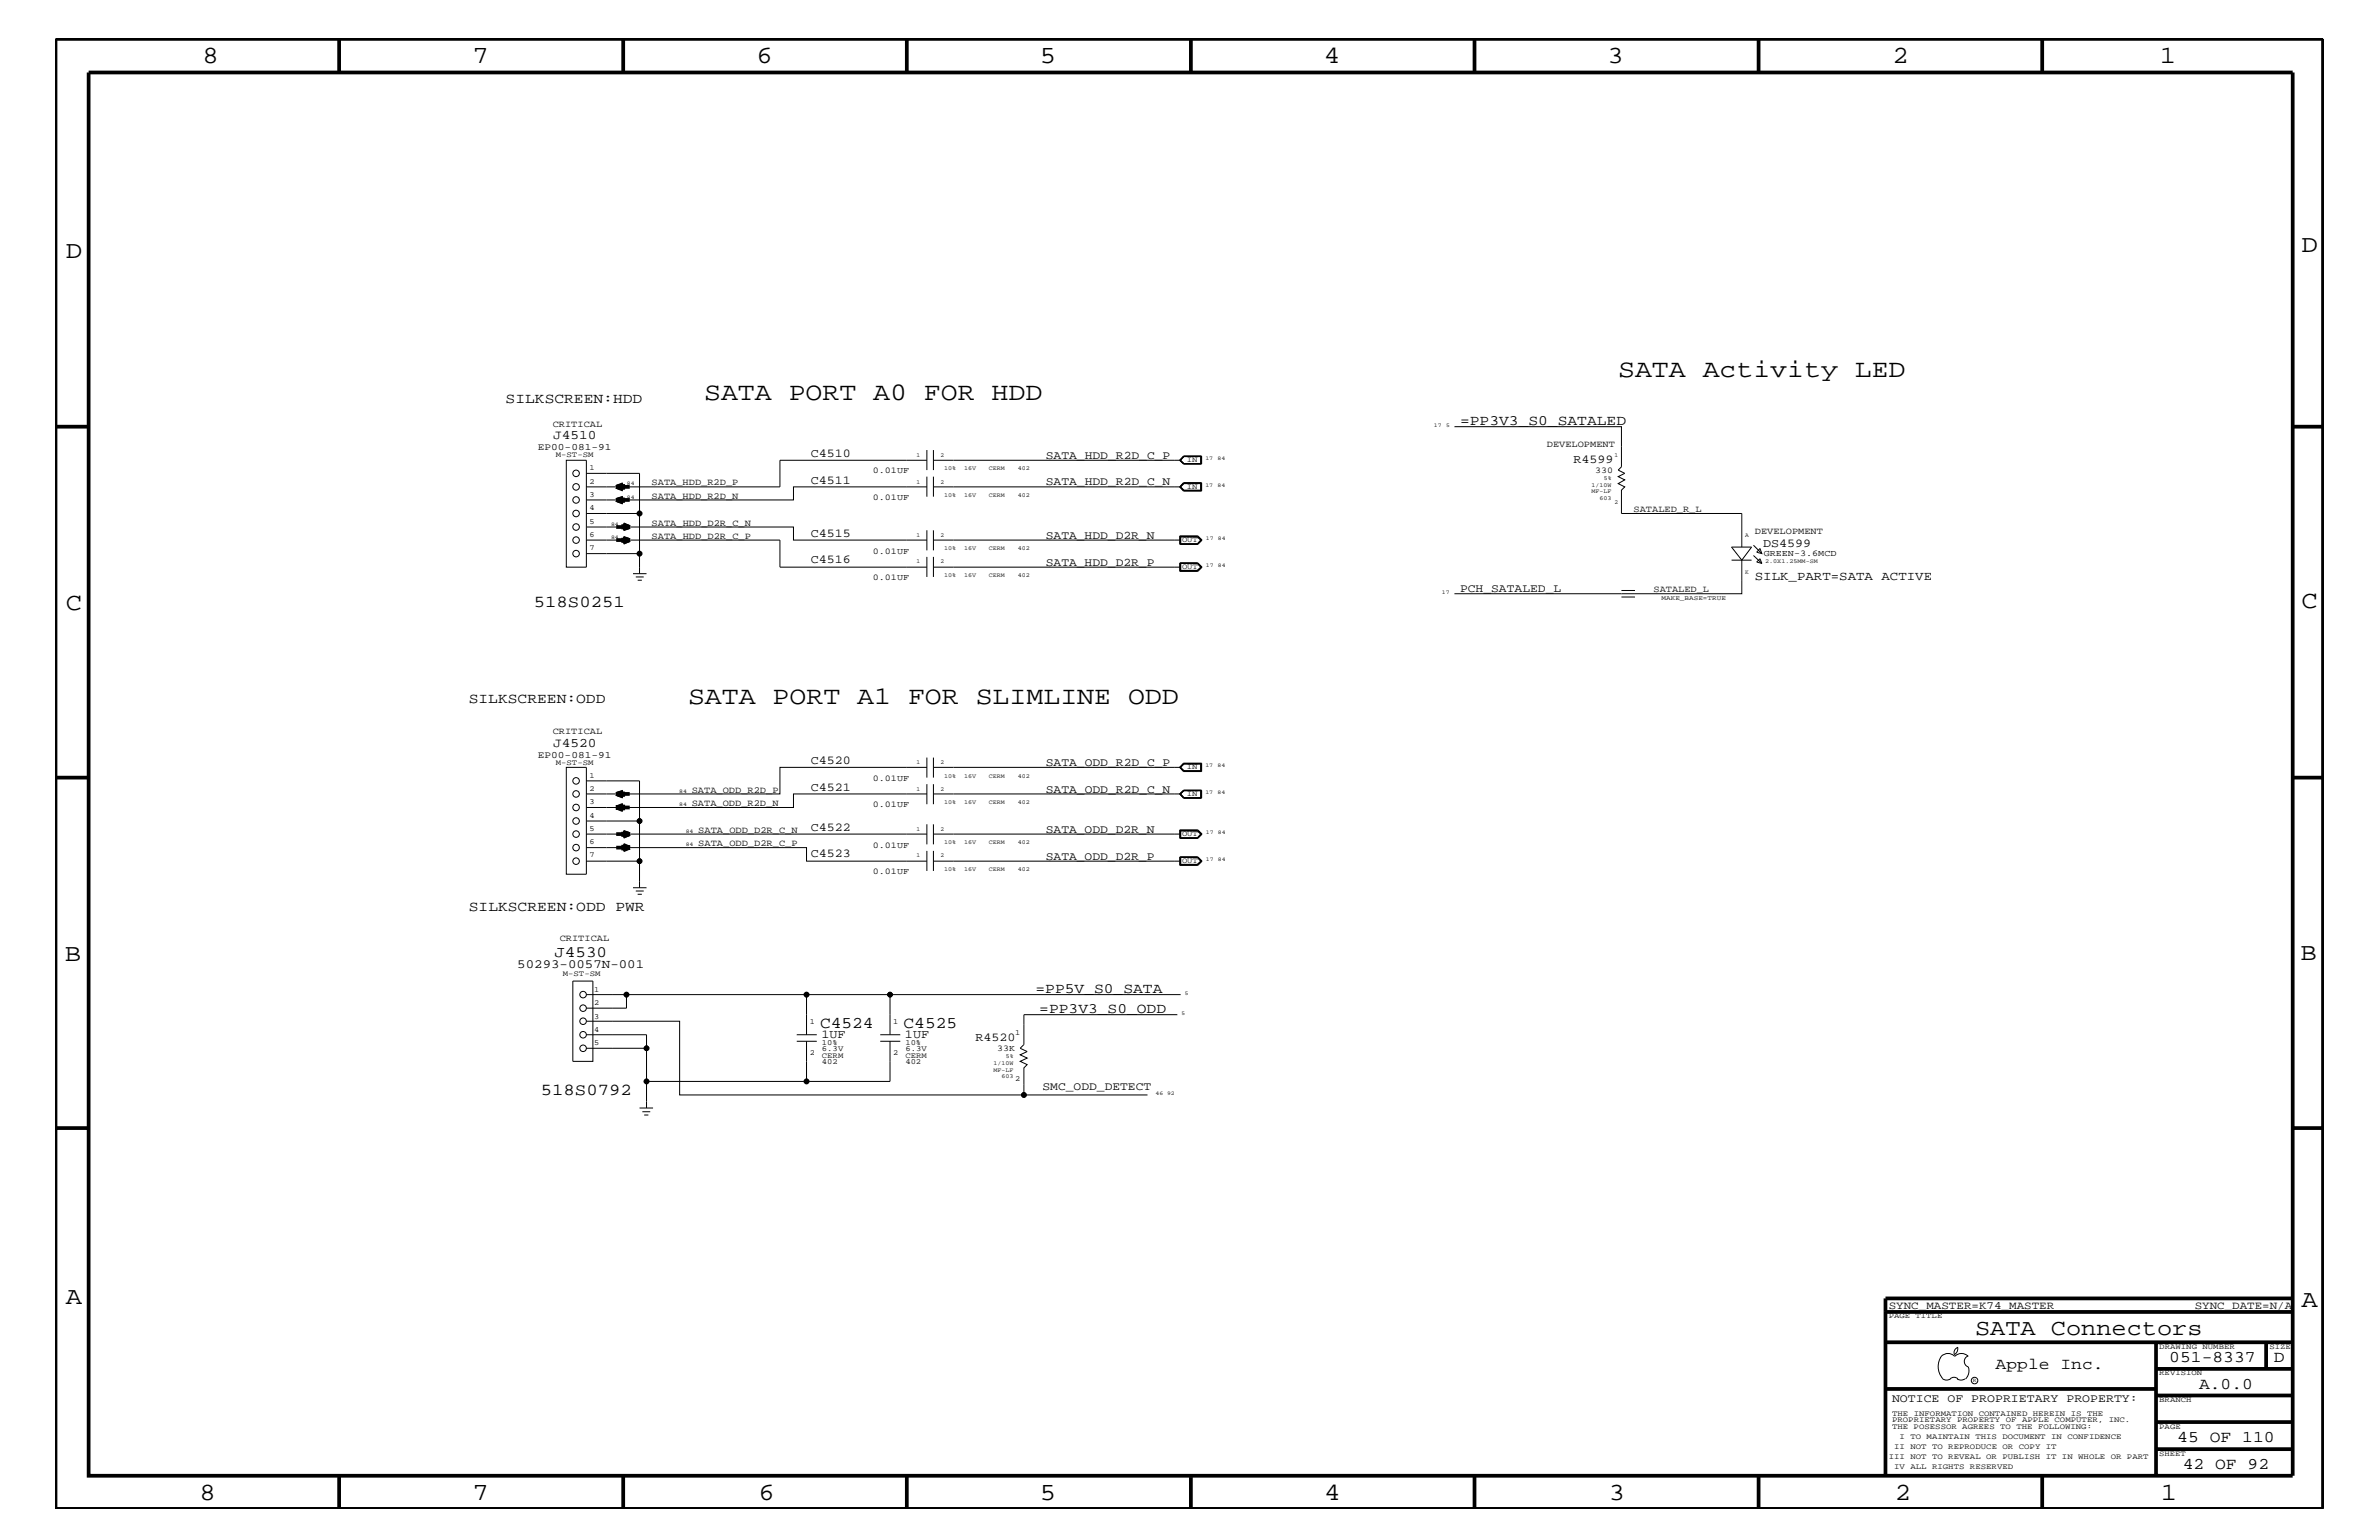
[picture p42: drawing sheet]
<svg xmlns="http://www.w3.org/2000/svg" width="432mm" height="279mm" viewBox="0 0 432 279" stroke-linecap="round" stroke-linejoin="round" font-family="sans-serif">
<defs><g id="words">
<g font-size="4.6">
<text x="293.7" y="68.4">SATA Activity LED</text>
<text x="127.8" y="72.6">SATA PORT A0 FOR HDD</text>
<text x="124.9" y="127.7">SATA PORT A1 FOR SLIMLINE ODD</text>
</g>
<g font-size="4.5">
<text x="36.7" y="11.5">8</text>
<text x="85.8" y="11.5">7</text>
<text x="137.3" y="11.5">6</text>
<text x="188.7" y="11.5">5</text>
<text x="240.3" y="11.5">4</text>
<text x="291.8" y="11.5">3</text>
<text x="343.5" y="11.5">2</text>
<text x="392" y="11.5">1</text>
<text x="11.9" y="46.8">D</text>
<text x="417.7" y="45.7">D</text>
<text x="11.9" y="110.6">C</text>
<text x="417.7" y="110.3">C</text>
<text x="11.8" y="174.3">B</text>
<text x="417.6" y="174.2">B</text>
<text x="11.9" y="236.7">A</text>
<text x="417.7" y="237.1">A</text>
<text x="36.2" y="272.1">8</text>
<text x="85.8" y="272.1">7</text>
<text x="137.7" y="272.1">6</text>
<text x="188.7" y="272.1">5</text>
<text x="240.4" y="272.1">4</text>
<text x="292" y="272.1">3</text>
<text x="343.9" y="272.1">2</text>
<text x="392.2" y="272.1">1</text>
</g>
<text font-size="4.1" x="358.5" y="242.3">SATA Connectors</text>
<g font-size="3">
<text x="96.9" y="110.2">518S0251</text>
<text x="148.8" y="186.5">C4524</text>
<text x="164" y="186.5">C4525</text>
<text x="98.2" y="198.7">518S0792</text>
<text x="362.2" y="248.4">Apple Inc.</text>
<text x="393.7" y="247.1">051-8337</text>
<text x="399.2" y="252">A.0.0</text>
<text x="412.7" y="247.1">D</text>
<text x="395.2" y="261.6">45 OF 110</text>
<text x="396.2" y="266.6">42 OF 92</text>
</g>
<text font-size="2.9" x="100.6" y="173.7">J4530</text>
<g font-size="2.6">
<text x="91.8" y="73.1">SILKSCREEN:HDD</text>
<text x="265" y="77.2">=PP3V3_S0_SATALED</text>
<text x="85.1" y="127.6">SILKSCREEN:ODD</text>
<text x="85.1" y="165.2">SILKSCREEN:ODD PWR</text>
<text x="188" y="180.2">=PP5V_S0_SATA</text>
<text x="188.6" y="183.8">=PP3V3_S0_ODD</text>
</g>
<g font-size="2.4">
<text x="100.4" y="79.7">J4510</text>
<text x="100.4" y="135.5">J4520</text>
</g>
<g font-size="2.3">
<text x="318.5" y="105.3">SILK_PART=SATA ACTIVE</text>
<text x="93.9" y="175.6">50293-0057N-001</text>
</g>
<g font-size="2.2">
<text x="147.2" y="82.8">C4510</text>
<text x="285.6" y="83.9">R4599</text>
<text x="147.2" y="87.7">C4511</text>
<text x="147.2" y="97.4">C4515</text>
<text x="320" y="99.3">DS4599</text>
<text x="147.2" y="102.2">C4516</text>
<text x="147.2" y="143.5">C4521</text>
<text x="147.2" y="138.6">C4520</text>
<text x="147.2" y="155.6">C4523</text>
<text x="147.2" y="150.7">C4522</text>
<text x="149.1" y="188.3">1UF</text>
<text x="164.3" y="188.3">1UF</text>
<text x="177" y="188.8">R4520</text>
</g>
<g font-size="2.1">
<text x="189.8" y="83.3">SATA_HDD_R2D_C_P</text>
<text x="189.8" y="88.1">SATA_HDD_R2D_C_N</text>
<text x="189.8" y="97.7">SATA_HDD_D2R_N</text>
<text x="189.8" y="102.6">SATA_HDD_D2R_P</text>
<text x="265" y="107.5">PCH_SATALED_L</text>
<text x="189.8" y="139">SATA_ODD_R2D_C_P</text>
<text x="189.8" y="143.9">SATA_ODD_R2D_C_N</text>
<text x="189.8" y="151.1">SATA_ODD_D2R_N</text>
<text x="189.8" y="156">SATA_ODD_D2R_P</text>
<text x="189.2" y="197.8">SMC_ODD_DETECT</text>
<text x="343.4" y="254.4">NOTICE OF PROPRIETARY PROPERTY:</text>
</g>
<g font-size="2">
<text x="342.8" y="237.4">SYNC_MASTER=K74_MASTER</text>
<text x="398.4" y="237.4">SYNC_DATE=N/A</text>
</g>
<g font-size="1.8">
<text x="97.6" y="81.6">EP00-081-91</text>
<text x="97.6" y="137.4">EP00-081-91</text>
</g>
<g font-size="1.7">
<text x="100.3" y="77.4">CRITICAL</text>
<text x="280.8" y="81.1">DEVELOPMENT</text>
<text x="118.3" y="88.1">SATA_HDD_R2D_P</text>
<text x="118.3" y="95.4">SATA_HDD_D2R_C_N</text>
<text x="118.3" y="90.5">SATA_HDD_R2D_N</text>
<text x="296.5" y="92.9">SATALED_R_L</text>
<text x="118.3" y="97.7">SATA_HDD_D2R_C_P</text>
<text x="318.5" y="96.8">DEVELOPMENT</text>
<text x="300.1" y="107.5">SATALED_L</text>
<text x="100.3" y="133.2">CRITICAL</text>
<text x="125.6" y="143.9">SATA_ODD_R2D_P</text>
<text x="125.6" y="146.2">SATA_ODD_R2D_N</text>
<text x="126.7" y="151.1">SATA_ODD_D2R_C_N</text>
<text x="126.7" y="153.5">SATA_ODD_D2R_C_P</text>
<text x="101.6" y="170.7">CRITICAL</text>
</g>
<g font-size="1.6">
<text x="158.4" y="85.9">0.01UF</text>
<text x="289.6" y="85.8">330</text>
<text x="158.4" y="90.7">0.01UF</text>
<text x="158.4" y="100.4">0.01UF</text>
<text x="320.1" y="101">GREEN-3.6MCD</text>
<text x="158.4" y="105.3">0.01UF</text>
<text x="158.4" y="141.7">0.01UF</text>
<text x="158.4" y="146.5">0.01UF</text>
<text x="158.4" y="153.8">0.01UF</text>
<text x="158.4" y="158.6">0.01UF</text>
<text x="181" y="190.6">33K</text>
</g>
<g font-size="1.4">
<text x="100.9" y="83">M-ST-SM</text>
<text x="215.4" y="83.8">IN</text>
<text x="107" y="87.7">2</text>
<text x="107" y="85.3">1</text>
<text x="215.4" y="88.7">IN</text>
<text x="107" y="95">5</text>
<text x="107" y="92.6">4</text>
<text x="107" y="90.1">3</text>
<text x="107" y="99.9">7</text>
<text x="107" y="97.4">6</text>
<text x="214.5" y="98.4">OUT</text>
<text x="214.5" y="103.2">OUT</text>
<text x="100.9" y="138.7">M-ST-SM</text>
<text x="107" y="143.5">2</text>
<text x="107" y="141.1">1</text>
<text x="215.4" y="139.6">IN</text>
<text x="107" y="148.4">4</text>
<text x="107" y="145.9">3</text>
<text x="215.4" y="144.5">IN</text>
<text x="107" y="155.6">7</text>
<text x="107" y="153.2">6</text>
<text x="107" y="150.7">5</text>
<text x="214.5" y="151.8">OUT</text>
<text x="214.5" y="156.6">OUT</text>
<text x="102.2" y="177.1">M-ST-SM</text>
<text x="107.9" y="179.9">1</text>
<text x="107.9" y="184.9">3</text>
<text x="107.9" y="182.4">2</text>
<text x="147" y="185.9">1</text>
<text x="162.1" y="185.9">1</text>
<text x="107.9" y="189.7">5</text>
<text x="107.9" y="187.2">4</text>
<text x="147" y="191.4">2</text>
<text x="149.2" y="189.5">10%</text>
<text x="149.2" y="190.6">6.3V</text>
<text x="149.2" y="191.9">CERM</text>
<text x="162.1" y="191.4">2</text>
<text x="164.3" y="190.6">6.3V</text>
<text x="164.3" y="191.9">CERM</text>
<text x="164.3" y="189.5">10%</text>
<text x="184.2" y="187.7">1</text>
<text x="149.2" y="193.1">402</text>
<text x="164.3" y="193.1">402</text>
<text x="184.2" y="196.2">2</text>
<text x="342.8" y="239.2">PAGE TITLE</text>
<text x="391.9" y="244.7">DRAWING NUMBER</text>
<text x="411.9" y="244.7">SIZE</text>
<text x="391.9" y="249.5">REVISION</text>
<text x="343.4" y="256.8">THE INFORMATION CONTAINED HEREIN IS THE</text>
<text x="391.9" y="254.4">BRANCH</text>
<text x="343.4" y="259.3">THE POSESSOR AGREES TO THE FOLLOWING:</text>
<text x="343.4" y="258">PROPRIETARY PROPERTY OF APPLE COMPUTER, INC.</text>
<text x="343.8" y="262.9">II NOT TO REPRODUCE OR COPY IT</text>
<text x="344.8" y="261.1">I TO MAINTAIN THIS DOCUMENT IN CONFIDENCE</text>
<text x="391.9" y="259.3">PAGE</text>
<text x="342.8" y="264.7">III NOT TO REVEAL OR PUBLISH IT IN WHOLE OR PART</text>
<text x="343.8" y="266.6">IV ALL RIGHTS RESERVED</text>
<text x="391.9" y="264.1">SHEET</text>
</g>
<text font-size="1.2" x="301.6" y="108.9">MAKE_BASE=TRUE</text>
<g font-size="1.1">
<text x="166.4" y="82.8">1</text>
<text x="170.7" y="82.8">2</text>
<text x="293" y="82.8">1</text>
<text x="166.4" y="87.7">1</text>
<text x="170.7" y="87.7">2</text>
<text x="171.4" y="85.3">10%</text>
<text x="175" y="85.3">16V</text>
<text x="179.5" y="85.3">CERM</text>
<text x="184.7" y="85.3">402</text>
<text x="288.9" y="88.3">1/10W</text>
<text x="288.9" y="89.5">MF-LF</text>
<text x="291.1" y="87.1">5%</text>
<text x="171.4" y="90.1">10%</text>
<text x="175" y="90.1">16V</text>
<text x="179.5" y="90.1">CERM</text>
<text x="184.7" y="90.1">402</text>
<text x="290.3" y="90.7">603</text>
<text x="293" y="91.4">2</text>
<text x="166.4" y="97.4">1</text>
<text x="170.7" y="97.4">2</text>
<text x="171.4" y="99.9">10%</text>
<text x="175" y="99.9">16V</text>
<text x="179.5" y="99.9">CERM</text>
<text x="184.7" y="99.9">402</text>
<text x="316.7" y="97.4">A</text>
<text x="166.4" y="102.2">1</text>
<text x="170.7" y="102.2">2</text>
<text x="171.4" y="104.7">10%</text>
<text x="175" y="104.7">16V</text>
<text x="179.5" y="104.7">CERM</text>
<text x="184.7" y="104.7">402</text>
<text x="316.7" y="104.1">K</text>
<text x="320.4" y="102.2">2.0X1.25MM-SM</text>
<text x="166.4" y="143.5">1</text>
<text x="166.4" y="138.6">1</text>
<text x="170.7" y="143.5">2</text>
<text x="170.7" y="138.6">2</text>
<text x="171.4" y="141.1">10%</text>
<text x="175" y="141.1">16V</text>
<text x="179.5" y="141.1">CERM</text>
<text x="184.7" y="141.1">402</text>
<text x="171.4" y="145.9">10%</text>
<text x="175" y="145.9">16V</text>
<text x="179.5" y="145.9">CERM</text>
<text x="184.7" y="145.9">402</text>
<text x="166.4" y="155.6">1</text>
<text x="166.4" y="150.7">1</text>
<text x="170.7" y="155.6">2</text>
<text x="170.7" y="150.7">2</text>
<text x="171.4" y="153.2">10%</text>
<text x="175" y="153.2">16V</text>
<text x="179.5" y="153.2">CERM</text>
<text x="184.7" y="153.2">402</text>
<text x="171.4" y="158">10%</text>
<text x="175" y="158">16V</text>
<text x="179.5" y="158">CERM</text>
<text x="184.7" y="158">402</text>
<text x="182.5" y="192">5%</text>
<text x="180.3" y="193.2">1/10W</text>
<text x="180.3" y="194.4">MF-LF</text>
<text x="181.8" y="195.6">603</text>
</g>
<g font-size="1">
<text x="260.3" y="77.4">17</text>
<text x="262.5" y="77.4">5</text>
<text x="218.8" y="83.5">17</text>
<text x="221" y="83.5">84</text>
<text x="113.8" y="88.1">84</text>
<text x="218.8" y="88.3">17</text>
<text x="221" y="88.3">84</text>
<text x="110.9" y="95.4">84</text>
<text x="113.8" y="90.5">84</text>
<text x="110.9" y="97.7">84</text>
<text x="218.9" y="98">17</text>
<text x="221.1" y="98">84</text>
<text x="218.9" y="102.9">17</text>
<text x="221.1" y="102.9">84</text>
<text x="261.7" y="107.7">17</text>
<text x="123.3" y="143.9">84</text>
<text x="218.8" y="139.2">17</text>
<text x="221" y="139.2">84</text>
<text x="123.3" y="146.2">84</text>
<text x="218.8" y="144">17</text>
<text x="221" y="144">84</text>
<text x="124.5" y="151.1">84</text>
<text x="124.5" y="153.5">84</text>
<text x="218.9" y="151.3">17</text>
<text x="221.1" y="151.3">84</text>
<text x="218.9" y="156.2">17</text>
<text x="221.1" y="156.2">84</text>
<text x="214.5" y="184.1">5</text>
<text x="215.1" y="180.5">5</text>
<text x="209.7" y="198.7">46 92</text>
<text x="358.1" y="250.7">R</text>
</g>
</g></defs>
<g fill="none" stroke="#000" stroke-width=".18">
<path d="M264 77.4h30.3v7.3l-.6 .6 1.2 .6-1.2 .6 1.2 .6-1.2 .6 1.2 .6-.6 .6v4.3h21.8v6.1M102.8 83.5h3.6v19.4h-3.6zM106.4 95.6h37.6v2.4h24.2M106.4 98h35.2v4.9h26.6M106.4 93.2h9.7M106.4 85.9h9.7v18.2M168.2 88.3h-24.2v2.4h-37.6M168.2 81.6v3.7M168.2 86.5v3.6M168.2 96.2v3.7M168.2 83.5h-26.6v4.8h-35.2M169.4 81.6v3.7"/>
<path d="M169.4 86.5v3.6M169.4 96.2v3.7M169.4 98h44.9M169.4 88.3h44.9M169.4 83.5h44.9M214.1 97.2h3.3l.8 .8-.8 .7h-3.3zM214.1 83.5l.8 .7M214.1 88.3l.8 .7M214.2 98.7v-1.4h3.1l.8 .7-.8 .7M214.3 88.3l.6-.6h3v1.2h-3zM214.8 82.7h3.3v1.5h-3.3l-.7-.7zM214.8 87.6h3.3v1.5h-3.3l-.7-.8z"/>
<path d="M214.9 82.8l-.6 .7 .6 .6M214.9 84.1h3.1M214.9 87.7h3.1v1.3h-3.1M214.9 82.7l-.8 .8M214.9 82.8l-.7 .7 .7 .6M214.9 82.8h3.1M214.9 87.7l-.8 .6M214.9 87.7l-.7 .6 .7 .7M217.3 97.4h-3v1.3h3M217.3 97.4l.7 .6-.7 .7M217.3 97.4l.6 .6-.6 .7M217.9 82.8v1.3"/>
<path d="M218 82.7v1.5M318.3 98.9l1.5 1.5M319.4 99.5l.4 .9-.9-.2zM106.4 100.4h9.7M114.9 104.1h2.4M115.4 104.7h1.4M115.7 105.3h.8M168.2 101v3.7M169.4 101v3.7M169.4 102.9h44.9M214.1 102.1h3.3l.8 .8-.8 .8h-3.3zM214.2 102.1v1.5h3.1l.8-.7-.8-.8"/>
<path d="M217.3 102.2h-3v1.3h3M217.3 102.2l.7 .7-.7 .6M217.3 102.2l.6 .7-.6 .6M294.3 108.3h2.5M294.3 107.1h2.5M314.3 101.6h3.6M316.1 101.6l1.8-2.3h-3.6l1.8 2.3v6.1h-52.1M318.3 100.8l1.5 1.4M318.9 102l.5-.6 .4 .8zM102.8 139.2h3.6v19.4h-3.6zM168.2 139.2h-26.6v4.8h-35.2M168.2 137.4v3.7"/>
<path d="M169.4 137.4v3.7M169.4 139.2h44.9M214.1 139.2l.8 .7M214.3 139.2l.6-.6h3v1.2h-3zM214.8 138.5h3.3v1.5h-3.3l-.7-.8zM214.9 138.5h3.1v1.4h-3.1M214.9 138.5l-.8 .7M214.9 138.5l-.7 .7 .7 .7M106.4 153.8h40v2.4h21.8M106.4 156.2h9.7M106.4 151.3h61.8M106.4 149h9.7"/>
<path d="M106.4 141.7h9.7v19.4M168.2 144h-24.2v2.5h-37.6M168.2 142.3v3.6M168.2 149.5v3.7M168.2 154.4v3.6M169.4 156.2h44.9M169.4 142.3v3.6M169.4 149.5v3.7M169.4 154.4v3.6M169.4 144h44.9M169.4 151.3h44.9M214.1 150.6h3.3l.8 .7-.8 .8h-3.3z"/>
<path d="M214.1 155.5h3.3l.8 .7-.8 .8h-3.3zM214.1 144l.8 .8M214.2 155.5v1.4h3.1l.8-.7-.8-.7M214.2 152.1v-1.4h3.1l.8 .6-.8 .8M214.8 143.4h3.3v1.4h-3.3l-.7-.8zM214.9 143.5l-.6 .5 .6 .7M214.9 144.7h3.1M214.9 143.4l-.8 .6M214.9 143.5l-.7 .5 .7 .7M214.9 143.5h3.1M217.3 155.6h-3v1.2h3M217.3 155.6l.7 .6-.7 .6"/>
<path d="M217.3 150.7h-3v1.3h3M217.3 155.6l.6 .6-.6 .6M217.3 150.7l.7 .6-.7 .7M217.3 150.7l.6 .6-.6 .7M217.9 143.5v1.2M218 143.4v1.4M104 178h3.6v14.6h-3.6zM114.9 161.1h2.4M115.4 161.7h1.4M115.7 162.2h.8M106.4 180.5h40v7.2M106.4 185.3h17v13.4h84.9"/>
<path d="M106.4 187.7h10.9v2.5h-10.9M113.7 180.5v2.4h-7.3M117.3 190.2v6M144.6 188.9h3.7M144.6 187.7h3.7M146.4 188.9v7.3h15.1v-7.3M146.4 196.2h-29.1v4.8M146.4 180.5h67.9M159.8 188.9h3.6M159.8 187.7h3.6M161.5 180.5v7.2M213.7 184.1h-27.9v5.4l-.6 .7 1.2 .6-1.2 .6 1.2 .6-1.2 .6 1.2 .6-.6 .5v5"/>
<path d="M116.1 201h2.4M116.6 201.7h1.4M116.9 202.3h.8M352.3 246.1a1.69 1.69 0 0 1 2.5 0 1.72 1.72 0 0 1 2.4 0M352.4 246a3.2 3.2 0 0 0 .4 4.3l.8 .1 .4-.2M354 250.2l.7-.3 .7 .3M355.2 250.2l.7 .2 .7-.2M355.3 244.4v.3a1.18 1.18 0 0 1-.6 1.1M355.4 244.4a.99 .99 0 0 0-.6 1.4M357.2 246a1.04 1.04 0 0 0-.7 1 1.04 1.04 0 0 0 .7 1M357.3 248l.1 .7a2.11 2.11 0 0 1-.6 1.5"/>
<circle cx="104.6" cy="90.7" r=".59"/>
<circle cx="104.6" cy="98" r=".59"/>
<circle cx="104.6" cy="93.2" r=".59"/>
<circle cx="104.6" cy="95.6" r=".59"/>
<circle cx="104.6" cy="85.9" r=".59"/>
<circle cx="104.6" cy="88.3" r=".59"/>
<circle cx="116.1" cy="93.2" r=".42"/>
<circle cx="104.6" cy="100.4" r=".59"/>
<circle cx="116.1" cy="100.4" r=".42"/>
<circle cx="104.6" cy="156.2" r=".59"/>
<circle cx="104.6" cy="153.8" r=".59"/>
<circle cx="104.6" cy="141.7" r=".59"/>
<circle cx="104.6" cy="146.5" r=".59"/>
<circle cx="104.6" cy="144" r=".59"/>
<circle cx="104.6" cy="151.3" r=".59"/>
<circle cx="104.6" cy="149" r=".59"/>
<circle cx="116.1" cy="149" r=".42"/>
<circle cx="116.1" cy="156.2" r=".42"/>
<circle cx="105.8" cy="185.3" r=".59"/>
<circle cx="105.8" cy="180.5" r=".59"/>
<circle cx="105.8" cy="190.2" r=".59"/>
<circle cx="105.8" cy="182.9" r=".59"/>
<circle cx="105.8" cy="187.7" r=".59"/>
<circle cx="113.7" cy="180.5" r=".42"/>
<circle cx="117.3" cy="190.2" r=".42"/>
<circle cx="117.3" cy="196.2" r=".42"/>
<circle cx="146.4" cy="196.2" r=".42"/>
<circle cx="146.4" cy="180.5" r=".42"/>
<circle cx="161.5" cy="180.5" r=".42"/>
<circle cx="185.8" cy="198.7" r=".42"/>
<circle cx="358.4" cy="250.5" r=".59"/>
</g>
<g fill="none" stroke="#000" stroke-width=".68" stroke-linecap="butt">
<path d="M10.1 7.1h411.5v266.7h-411.5zM16.1 13.2h400v254.5h-400zM61.6 7.1v6.1M113.1 7.1v6.1M164.6 7.1v6.1M216.2 7.1v6.1M267.6 7.1v6.1M319.2 7.1v6.1M370.7 7.1v6.1M10.1 77.4h6M416.1 77.4h5.5M111.8 88.3l1.3-.5v1z"/>
<path d="M111.8 90.7l1.3-.4v.9zM111.8 98h2.5M111.8 90.7h2.5M111.8 90.7l1.3 .2M111.8 90.7l1.3 .4M111.8 90.7l1.3 .3M111.8 95.6h2.5M111.8 88.3h2.5M111.8 88.3l1.3 .1M111.8 88.3l1.3 .4M111.8 88.3l1.3 .3M113.1 95.1l1.2 .5-1.2 .4z"/>
<path d="M113.1 97.6l1.2 .4-1.2 .5zM113.1 97.6l1.2 .4M113.1 97.9l1.2 .1M113.1 97.7l1.2 .3M113.1 90.4l-1.3 .3M113.1 90.6l-1.3 .1M113.1 90.5l-1.3 .2M113.1 95.2l1.2 .4M113.1 95.4l1.2 .2M113.1 88l-1.3 .3M113.1 88.2l-1.3 .1M113.1 88.1l-1.3 .2"/>
<path d="M114.3 98l-1.2 .2M114.3 98l-1.2 .4M114.3 95.6l-1.2 .1M114.3 95.6l-1.2 .4M114.3 95.6l-1.2 .3M10.1 141.1h6M111.8 144l1.3-.4v1zM111.8 146.5l1.3-.5v1zM111.8 153.8h2.5M111.8 146.5h2.5M111.8 146.5l1.3 .2M111.8 146.5l1.3 .3"/>
<path d="M111.8 151.3h2.5M111.8 144h2.5M111.8 144l1.3 .2M111.8 144l1.3 .5M111.8 144l1.3 .3M113.1 150.9l1.2 .4-1.2 .5zM113.1 153.3l1.2 .5-1.2 .5zM113.1 153.4l1.2 .4M113.1 153.7l1.2 .1M113.1 153.5l1.2 .3M113.1 146.2l-1.3 .3M113.1 146.4l-1.3 .1"/>
<path d="M113.1 151l1.2 .3M113.1 151.2l1.2 .1M113.1 151.1l1.2 .2M113.1 143.7l-1.3 .3M113.1 144h-1.3M113.1 143.9l-1.3 .1M114.3 153.8l-1.2 .1M114.3 153.8l-1.2 .3M114.3 153.8l-1.2 .2M114.3 151.3l-1.2 .2M114.3 151.3l-1.2 .5M114.3 151.3l-1.2 .3"/>
<path d="M416.1 141.1h5.5M10.1 204.7h6M416.1 204.7h5.5M342.2 238h73.9M416.1 235.6h-73.9v32.1M342.2 243.5h73.9M342.2 252h49.1M391.3 243.5v24.2M391.3 258h24.8M391.3 253.2h24.8M391.3 248.4h24.8M411.3 243.5v4.9"/>
<path d="M61.6 267.7v6.1M113.1 267.7v6.1M164.6 267.7v6.1M216.2 268v5.8M267.6 267.7v6.1M319.2 267.7v6.1M370.7 267.7v6.1M391.3 262.9h24.8"/>
</g>
<g fill="#000">
<circle cx="116.1" cy="93.2" r=".42"/>
<circle cx="116.1" cy="100.4" r=".42"/>
<circle cx="116.1" cy="149" r=".42"/>
<circle cx="116.1" cy="156.2" r=".42"/>
<circle cx="113.7" cy="180.5" r=".42"/>
<circle cx="117.3" cy="190.2" r=".42"/>
<circle cx="117.3" cy="196.2" r=".42"/>
<circle cx="146.4" cy="196.2" r=".42"/>
<circle cx="146.4" cy="180.5" r=".42"/>
<circle cx="161.5" cy="180.5" r=".42"/>
<circle cx="185.8" cy="198.7" r=".42"/>
</g>
<use href="#words"/>
</svg>
